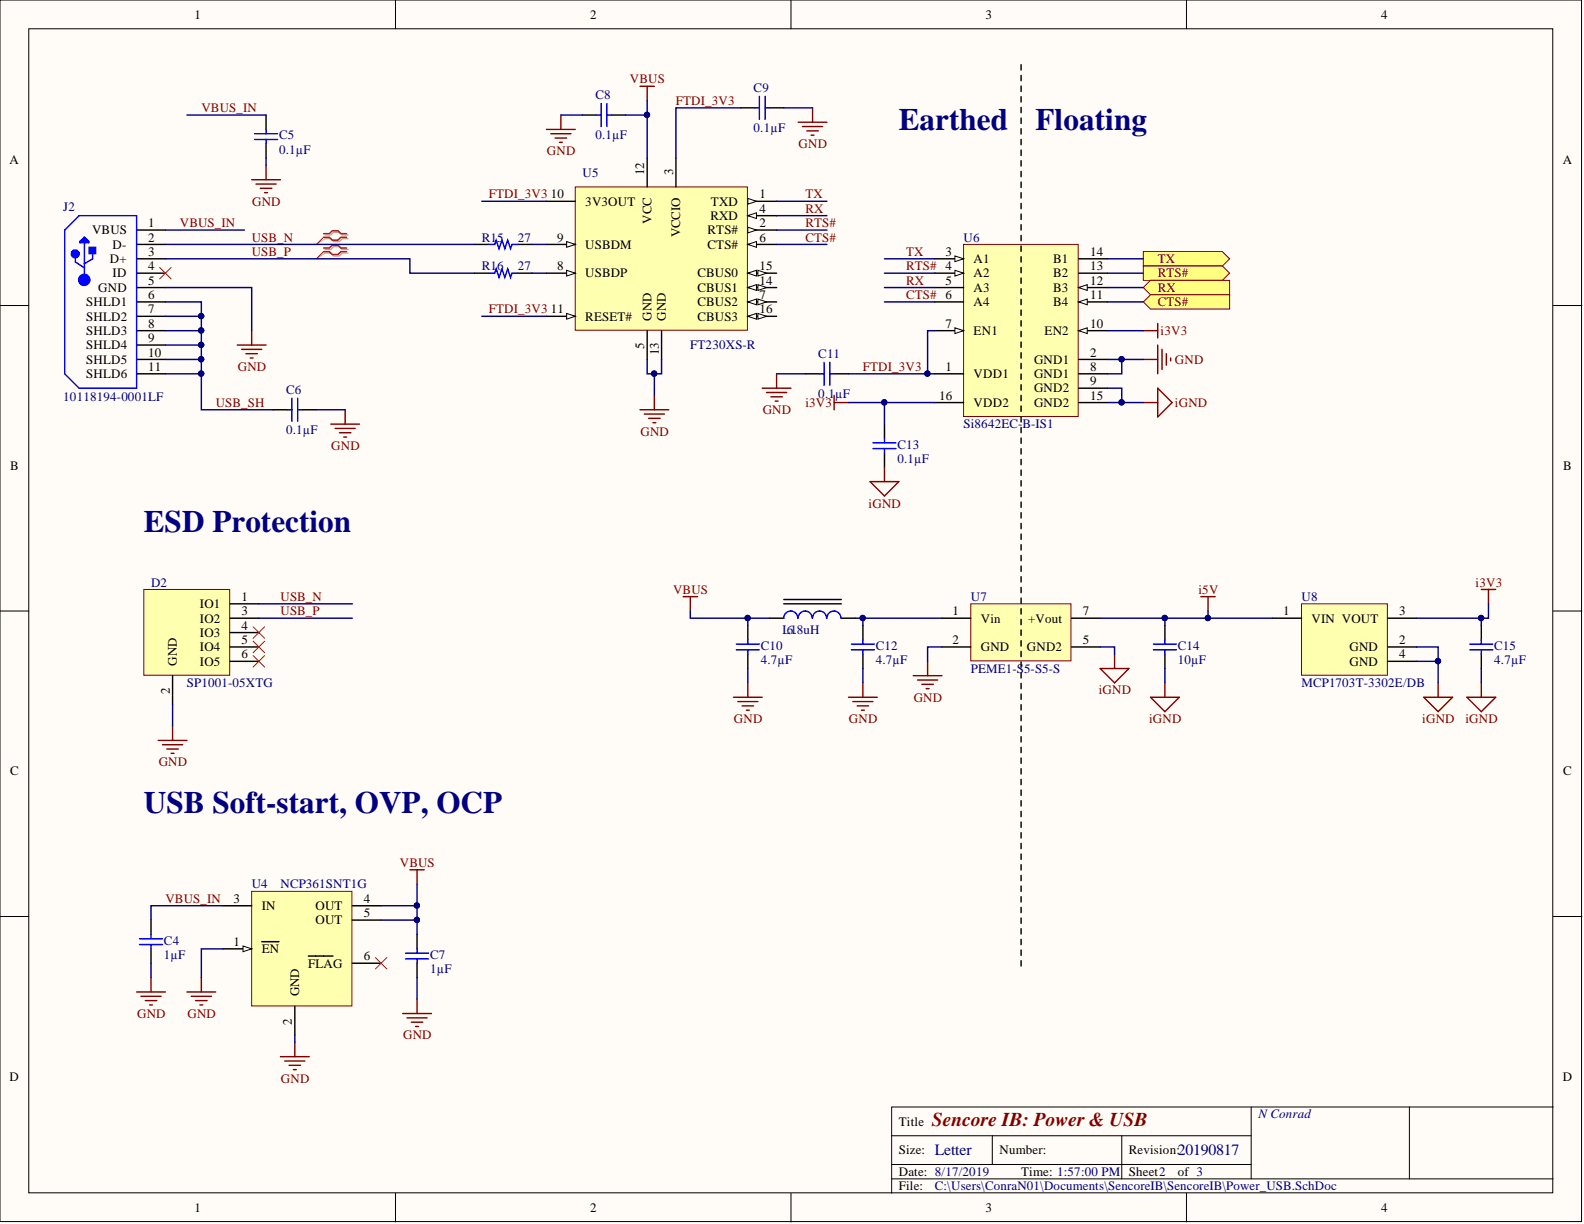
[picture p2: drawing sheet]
<svg xmlns="http://www.w3.org/2000/svg" width="279mm" height="216mm" viewBox="0 0 279 216" stroke-linecap="round" stroke-linejoin="round" font-family="sans-serif">
<defs><g id="words">
<g font-size="5.5" fill="#000080">
<text x="158.5" y="22.9">Earthed</text>
<text x="182.6" y="22.9">Floating</text>
<text x="25.4" y="93.9">ESD Protection</text>
<text x="25.4" y="143.4">USB Soft-start, OVP, OCP</text>
</g>
<text font-size="3.5" fill="#800000" x="164.4" y="198.6">Sencore IB: Power &amp; USB</text>
<g font-size="2.8" fill="#000080">
<text x="164.9" y="203.8">Letter</text>
<text x="207.8" y="203.8">20190817</text>
</g>
<g font-size="2.3">
<text x="34.3" y="3.3">1</text>
<text x="104.1" y="3.3">2</text>
<text x="173.9" y="3.3">3</text>
<text x="243.6" y="3.3">4</text>
<text x="1.7" y="29">A</text>
<text x="275.7" y="29">A</text>
<text x="97.2" y="35">10</text>
<text x="113.6" y="30.9" transform="rotate(-90 113.6 30.9)">12</text>
<text x="118.7" y="30.9" transform="rotate(-90 118.7 30.9)">3</text>
<text x="133.9" y="35">1</text>
<text x="16.2" y="41.3">VBUS</text>
<text x="26.1" y="40.1">1</text>
<text x="103.2" y="36.3">3V3OUT</text>
<text x="114.9" y="39.5" transform="rotate(-90 114.9 39.5)">VCC</text>
<text x="120" y="41.8" transform="rotate(-90 120 41.8)">VCCIO</text>
<text x="124.8" y="41.3">RTS#</text>
<text x="125.3" y="38.8">RXD</text>
<text x="125.4" y="36.3">TXD</text>
<text x="133.9" y="37.5">4</text>
<text x="133.9" y="40.1">2</text>
<text x="19.4" y="46.4">D+</text>
<text x="19.9" y="43.9">D-</text>
<text x="26.1" y="42.6">2</text>
<text x="26.1" y="45.1">3</text>
<text x="26.1" y="47.7">4</text>
<text x="98.3" y="42.6">9</text>
<text x="98.3" y="47.7">8</text>
<text x="103.2" y="43.9">USBDM</text>
<text x="124.8" y="43.9">CTS#</text>
<text x="133.9" y="42.6">6</text>
<text x="133.9" y="47.7">15</text>
<text x="166.7" y="45.1">3</text>
<text x="171.7" y="46.4">A1</text>
<text x="185.8" y="46.4">B1</text>
<text x="192.3" y="47.7">13</text>
<text x="192.3" y="45.1">14</text>
<text x="17.3" y="51.5">GND</text>
<text x="19.9" y="48.9">ID</text>
<text x="26.1" y="50.2">5</text>
<text x="26.1" y="52.7">6</text>
<text x="103.2" y="48.9">USBDP</text>
<text x="123" y="48.9">CBUS0</text>
<text x="123" y="51.5">CBUS1</text>
<text x="133.9" y="50.2">14</text>
<text x="133.9" y="52.7">7</text>
<text x="166.7" y="50.2">5</text>
<text x="171.7" y="48.9">A2</text>
<text x="171.7" y="51.5">A3</text>
<text x="185.8" y="51.5">B3</text>
<text x="185.8" y="48.9">B2</text>
<text x="192.3" y="52.7">11</text>
<text x="192.3" y="50.2">12</text>
<text x="15.2" y="54">SHLD1</text>
<text x="15.2" y="56.6">SHLD2</text>
<text x="15.2" y="59.1">SHLD3</text>
<text x="26.1" y="55.3">7</text>
<text x="26.1" y="57.8">8</text>
<text x="97.2" y="55.3">11</text>
<text x="103.2" y="56.6">RESET#</text>
<text x="114.9" y="56.6" transform="rotate(-90 114.9 56.6)">GND</text>
<text x="117.5" y="56.6" transform="rotate(-90 117.5 56.6)">GND</text>
<text x="123" y="54">CBUS2</text>
<text x="123" y="56.6">CBUS3</text>
<text x="133.9" y="55.3">16</text>
<text x="166.7" y="57.8">7</text>
<text x="171.7" y="54">A4</text>
<text x="171.7" y="59.1">EN1</text>
<text x="184.3" y="59.1">EN2</text>
<text x="185.8" y="54">B4</text>
<text x="192.3" y="57.8">10</text>
<text x="15.2" y="61.6">SHLD4</text>
<text x="15.2" y="64.2">SHLD5</text>
<text x="26.1" y="60.4">9</text>
<text x="26.1" y="65.4">11</text>
<text x="26.1" y="62.9">10</text>
<text x="113.6" y="61.5" transform="rotate(-90 113.6 61.5)">5</text>
<text x="116.2" y="62.6" transform="rotate(-90 116.2 62.6)">13</text>
<text x="166.7" y="65.4">1</text>
<text x="182.4" y="64.2">GND1</text>
<text x="192.3" y="62.9">2</text>
<text x="192.3" y="65.4">8</text>
<text x="15.2" y="66.7">SHLD6</text>
<text x="165.6" y="70.5">16</text>
<text x="171.7" y="66.7">VDD1</text>
<text x="171.7" y="71.8">VDD2</text>
<text x="182.4" y="66.7">GND1</text>
<text x="182.4" y="69.2">GND2</text>
<text x="182.4" y="71.8">GND2</text>
<text x="192.3" y="68">9</text>
<text x="192.3" y="70.5">15</text>
<text x="1.8" y="82.8">B</text>
<text x="275.7" y="82.8">B</text>
<text x="35.3" y="107.3">IO1</text>
<text x="42.6" y="106">1</text>
<text x="35.3" y="109.8">IO2</text>
<text x="35.3" y="112.3">IO3</text>
<text x="42.6" y="108.5">3</text>
<text x="42.6" y="111.1">4</text>
<text x="42.6" y="113.6">5</text>
<text x="168" y="108.5">1</text>
<text x="168" y="113.6">2</text>
<text x="173" y="109.8">Vin</text>
<text x="181.4" y="109.8">+Vout</text>
<text x="191" y="113.6">5</text>
<text x="191" y="108.5">7</text>
<text x="226.4" y="108.5">1</text>
<text x="231.4" y="109.8">VIN VOUT</text>
<text x="246.8" y="113.6">2</text>
<text x="246.8" y="108.5">3</text>
<text x="31.2" y="117.4" transform="rotate(-90 31.2 117.4)">GND</text>
<text x="35.3" y="114.9">IO4</text>
<text x="35.3" y="117.4">IO5</text>
<text x="42.6" y="116.1">6</text>
<text x="173" y="114.9">GND</text>
<text x="181.1" y="114.9">GND2</text>
<text x="238" y="114.9">GND</text>
<text x="238" y="117.4">GND</text>
<text x="246.8" y="116.1">4</text>
<text x="29.9" y="122.4" transform="rotate(-90 29.9 122.4)">2</text>
<text x="1.8" y="136.8">C</text>
<text x="275.7" y="136.8">C</text>
<text x="41.2" y="159.3">3</text>
<text x="46.2" y="160.5">IN</text>
<text x="55.6" y="160.5">OUT</text>
<text x="64.2" y="159.3">4</text>
<text x="64.2" y="161.8">5</text>
<text x="41.2" y="166.9">1</text>
<text x="55.6" y="163.1">OUT</text>
<text x="46.2" y="168.1">EN</text>
<text x="54.4" y="170.7">FLAG</text>
<text x="64.2" y="169.4">6</text>
<text x="52.8" y="175.7" transform="rotate(-90 52.8 175.7)">GND</text>
<text x="51.5" y="180.7" transform="rotate(-90 51.5 180.7)">2</text>
<text x="1.7" y="190.6">D</text>
<text x="275.7" y="190.6">D</text>
<text x="158.5" y="198.6">Title</text>
<text x="158.5" y="203.6">Size:</text>
<text x="176.3" y="203.6">Number:</text>
<text x="199.1" y="203.6">Revision:</text>
<text x="158.5" y="207.4">Date: 8/17/2019</text>
<text x="158.5" y="210">File:</text>
<text x="180.1" y="207.4">Time: 1:57:00 PM</text>
<text x="199.1" y="207.4">Sheet2</text>
<text x="207.8" y="207.4">of 3</text>
<text x="34.3" y="213.8">1</text>
<text x="104.1" y="213.8">2</text>
<text x="173.9" y="213.8">3</text>
<text x="243.6" y="213.8">4</text>
</g>
<g font-size="2.3" fill="#000080">
<text x="105" y="17.5">C8</text>
<text x="132.9" y="16.2">C9</text>
<text x="132.9" y="23.3">0.1µF</text>
<text x="49.2" y="27.1">0.1µF</text>
<text x="49.2" y="24.6">C5</text>
<text x="105" y="24.6">0.1µF</text>
<text x="102.7" y="31.2">U5</text>
<text x="11.2" y="37.3">J2</text>
<text x="85" y="42.6">R15</text>
<text x="85" y="47.7">R16</text>
<text x="91.3" y="42.6">27</text>
<text x="91.3" y="47.7">27</text>
<text x="170" y="42.6">U6</text>
<text x="121.8" y="61.6">FT230XS-R</text>
<text x="144.3" y="63.1">C11</text>
<text x="11.2" y="70.8">10118194-0001LF</text>
<text x="50.5" y="69.5">C6</text>
<text x="144.3" y="70.2">0.1</text>
<text x="147.3" y="70.2">µF</text>
<text x="50.5" y="76.6">0.1µF</text>
<text x="170" y="75.6">Si8642EC-B-IS1</text>
<text x="158.3" y="81.7">0.1µF</text>
<text x="158.3" y="79.1">C13</text>
<text x="26.6" y="103.5">D2</text>
<text x="171.2" y="106">U7</text>
<text x="229.6" y="106">U8</text>
<text x="138" y="111.8">L61.8uH</text>
<text x="134.2" y="117.2">4.7µF</text>
<text x="134.2" y="114.6">C10</text>
<text x="154.5" y="117.2">4.7µF</text>
<text x="154.5" y="114.6">C12</text>
<text x="171.2" y="118.7">PEME1-S5-S5-S</text>
<text x="207.8" y="117.2">10µF</text>
<text x="207.8" y="114.6">C14</text>
<text x="263.6" y="117.2">4.7µF</text>
<text x="263.6" y="114.6">C15</text>
<text x="33" y="121.2">SP1001-05XTG</text>
<text x="229.6" y="121.2">MCP1703T-3302E/DB</text>
<text x="44.4" y="156.7">U4</text>
<text x="49.5" y="156.7">NCP361SNT1G</text>
<text x="28.9" y="166.6">C4</text>
<text x="28.9" y="169.1">1µF</text>
<text x="75.8" y="171.7">1µF</text>
<text x="75.8" y="169.1">C7</text>
<text x="222" y="197.3">N Conrad</text>
<text x="164.9" y="210">C:\Users\ConraN01\Documents\SencoreIB\SencoreIB\Power_USB.SchDoc</text>
</g>
<g font-size="2.3" fill="#800000">
<text x="111.1" y="14.7">VBUS</text>
<text x="35.5" y="19.8">VBUS_IN</text>
<text x="119.2" y="18.5">FTDI_3V3</text>
<text x="96.5" y="27.4">GND</text>
<text x="140.9" y="26.1">GND</text>
<text x="86.2" y="35">FTDI_3V3</text>
<text x="142.1" y="35">TX</text>
<text x="31.7" y="40.1">VBUS_IN</text>
<text x="44.5" y="36.3">GND</text>
<text x="142.1" y="37.5">RX</text>
<text x="142.1" y="40.1">RTS#</text>
<text x="44.4" y="42.6">USB_N</text>
<text x="44.4" y="45.1">USB_P</text>
<text x="142.1" y="42.6">CTS#</text>
<text x="159.8" y="45.1">TX</text>
<text x="159.8" y="47.7">RTS# 4</text>
<text x="204.2" y="46.4">TX</text>
<text x="159.8" y="50.2">RX</text>
<text x="159.8" y="52.7">CTS# 6</text>
<text x="204.2" y="48.9">RTS#</text>
<text x="204.2" y="51.5">RX</text>
<text x="86.2" y="55.3">FTDI_3V3</text>
<text x="204.2" y="54">CTS#</text>
<text x="204.7" y="59.1">i3V3</text>
<text x="41.9" y="65.4">GND</text>
<text x="152.2" y="65.4">FTDI_3V3</text>
<text x="207.3" y="64.2">GND</text>
<text x="38.1" y="71.8">USB_SH</text>
<text x="142.1" y="71.8">i3V3</text>
<text x="207.3" y="71.8">iGND</text>
<text x="113" y="76.8">GND</text>
<text x="134.5" y="73">GND</text>
<text x="58.4" y="79.4">GND</text>
<text x="153.2" y="89.5">iGND</text>
<text x="49.5" y="106">USB_N</text>
<text x="118.7" y="104.7">VBUS</text>
<text x="211.4" y="104.7">i5V</text>
<text x="260.3" y="103.5">i3V3</text>
<text x="49.5" y="108.5">USB_P</text>
<text x="161.2" y="123.8">GND</text>
<text x="193.8" y="122.5">iGND</text>
<text x="129.5" y="127.6">GND</text>
<text x="149.8" y="127.6">GND</text>
<text x="202.7" y="127.6">iGND</text>
<text x="250.9" y="127.6">iGND</text>
<text x="258.5" y="127.6">iGND</text>
<text x="28" y="135.2">GND</text>
<text x="70.5" y="152.9">VBUS</text>
<text x="29.2" y="159.3">VBUS_IN</text>
<text x="24.2" y="179.5">GND</text>
<text x="33.1" y="179.5">GND</text>
<text x="71.1" y="183.3">GND</text>
<text x="49.6" y="191">GND</text>
</g>
</g></defs>
<g fill="#fffcf8" stroke="#000" stroke-width=".18">
<path d="M0 0h279v215.5h-279z"/>
<path d="M5.1 5.1h268.8v205.3h-268.8z"/>
</g>
<g fill="none" stroke="#000" stroke-width=".18">
<path d="M69.8 0v5.1M139.5 0v5.1M209.3 0v5.1M0 53.9h5.1M274 53.9h5M0 107.8h5.1M274 107.8h5M0 161.7h5.1M274 161.7h5M220.7 195.3v12.6M248.6 195.3h-91.3v15.2M274 195.3h-25.4v12.6"/>
<path d="M69.8 210.5v5M139.5 210.5v5M157.3 200.3h63.4M157.3 207.9h116.7M157.3 205.4h63.4M175 200.3v5.1M197.9 200.3v7.6M209.3 210.5v5"/>
</g>
<path d="M171.2 106.5h17.7v10.1h-17.7z" fill="#ffffb0" stroke="#800000" stroke-width=".18"/>
<g fill="none" stroke="#000" stroke-width=".25">
<path d="M24.1 40.6h5.1M24.1 43.1h5.1M24.1 45.6h5.1M24.1 48.2h5.1M24.1 50.7h5.1M24.1 53.3h5.1M24.1 55.8h5.1M24.1 58.3h5.1M24.1 60.9h5.1M24.1 65.9h5.1M24.1 63.4h5.1M131.9 110.3v2.5"/>
<path d="M131.9 115.4v2.5M135.7 109h2.6M138.3 106.5h10.1M138.3 105.7h10.1M148.4 109h2.5M152.2 110.3v2.5M152.2 115.4v2.5M166.2 109h5M166.2 114.1h5M189 109h5.1M189 114.1h5.1M205.5 110.3v2.5"/>
<path d="M205.5 115.4v2.5"/>
</g>
<g fill="none" stroke="#800000" stroke-width=".25">
<path d="M44.4 58.3v2.6M41.9 60.9h5M42.6 61.6h3.6M43.4 62.4h2M44.1 63.1h.5M161.1 119.2h5.1M161.8 119.9h3.6M163.6 116.7v2.5M194.1 117.9h5l-2.5 2.6zM196.6 115.4v2.5M211.8 105.2h2.6M213.1 105.2v2.6"/>
<path d="M129.4 123h5M130.1 123.8h3.6M130.9 124.5h2M131.7 125.3h.5M131.9 120.5v2.5M149.7 123h5M150.4 123.8h3.6M151.2 124.5h2M152 125.3h.5M152.2 120.5v2.5M162.6 120.7h2M163.4 121.5h.5"/>
<path d="M202.9 123h5.1l-2.5 2.5zM205.5 120.5v2.5"/>
</g>
<g fill="none" stroke="#00f" stroke-width=".25">
<path d="M11.4 40.6l2.6-2.6h10.1v30.5h-10.1l-2.6-2.6zM13.3 45.2v1l1.6 1M14.1 42.6l.8-.8 .8 .8v.2h-1.6zM14.1 42.6h1.4M14.9 42.8v6.6M14.9 42l-.4 .4h.8l-.4-.2M16.3 44.5v1.1l-1.4 .9M129.9 113.6h4M129.9 114.6h4M131.9 112.8v.8M131.9 114.6v.8M140.7 109a1.23 1.23 0 0 0-1.2-1.2 1.23 1.23 0 0 0-1.2 1.2"/>
<path d="M143.2 109a1.23 1.23 0 0 0-1.2-1.2 1.23 1.23 0 0 0-1.2 1.2M145.8 109a1.23 1.23 0 0 0-1.2-1.2 1.23 1.23 0 0 0-1.3 1.2M148.3 109a1.23 1.23 0 0 0-1.2-1.2 1.23 1.23 0 0 0-1.2 1.2M150.2 113.6h4M150.2 114.6h4M152.2 112.8v.8M152.2 114.6v.8M203.4 113.6h4.1M203.4 114.6h4.1M205.5 112.8v.8M205.5 114.6v.8"/>
</g>
<path d="M15.7 43.6h1.2v1.1h-1.2z" fill="#00f" stroke="#00f" stroke-width=".25"/>
<g fill="none" stroke="#00f" stroke-width="1.3">
<circle cx="13.3" cy="44.8" r=".16"/>
<circle cx="14.9" cy="49.4" r=".47"/>
</g>
<path d="M28.2 47.2l2 2M30.2 47.2l-2 2" fill="none" stroke="#f00" stroke-width=".18"/>
<path d="M229.6 106.5h15.1v12.6h-15.1z" fill="#ffffb0" stroke="#800000" stroke-width=".18"/>
<path d="M224.5 109h5.1M244.8 109h5.1M244.8 114.1h5.1M244.8 116.7h5.1M261.3 110.3v2.5M261.3 115.4v2.5" fill="none" stroke="#000" stroke-width=".25"/>
<path d="M261.3 104h2.5M262.6 104v2.5M251.1 123h5.1l-2.5 2.5zM253.7 120.5v2.5M258.7 123h5.1l-2.5 2.5zM261.3 120.5v2.5" fill="none" stroke="#800000" stroke-width=".25"/>
<path d="M259.3 113.6h4M259.3 114.6h4M261.3 112.8v.8M261.3 114.6v.8" fill="none" stroke="#00f" stroke-width=".25"/>
<path d="M101.5 33h30.3v25.3h-30.3z" fill="#ffffb0" stroke="#800000" stroke-width=".18"/>
<path d="M96.4 35.5h5.1M114.2 27.9v5.1M119.2 27.9v5.1M96.4 43.1h5.1M114.2 58.3v5.1M116.7 58.3v5.1" fill="none" stroke="#000" stroke-width=".25"/>
<path d="M99.9 42.6l1.6 .5-1.6 .5z" fill="#fffcf8"/>
<path d="M99.9 42.6l1.6 .5-1.6 .5z" fill="none" stroke="#000" stroke-width=".18"/>
<path d="M96.4 48.2h5.1" fill="none" stroke="#000" stroke-width=".25"/>
<path d="M99.9 47.7l1.6 .5-1.6 .5z" fill="#fffcf8"/>
<path d="M99.9 47.7l1.6 .5-1.6 .5z" fill="none" stroke="#000" stroke-width=".18"/>
<path d="M96.4 55.8h5.1" fill="none" stroke="#000" stroke-width=".25"/>
<path d="M99.9 55.3l1.6 .5-1.6 .5z" fill="#fffcf8"/>
<path d="M99.9 55.3l1.6 .5-1.6 .5z" fill="none" stroke="#000" stroke-width=".18"/>
<path d="M131.9 35.5h5.1" fill="none" stroke="#000" stroke-width=".25"/>
<path d="M131.9 35l1.5 .5-1.5 .5z" fill="#fffcf8"/>
<path d="M131.9 35l1.5 .5-1.5 .5z" fill="none" stroke="#000" stroke-width=".18"/>
<path d="M131.9 38h5.1" fill="none" stroke="#000" stroke-width=".25"/>
<path d="M131.9 38l1.5-.5v1z" fill="#fffcf8"/>
<path d="M131.9 38l1.5-.5v1z" fill="none" stroke="#000" stroke-width=".18"/>
<path d="M131.9 40.6h5.1" fill="none" stroke="#000" stroke-width=".25"/>
<path d="M131.9 40.1l1.5 .5-1.5 .5z" fill="#fffcf8"/>
<path d="M131.9 40.1l1.5 .5-1.5 .5z" fill="none" stroke="#000" stroke-width=".18"/>
<path d="M131.9 43.1h5.1" fill="none" stroke="#000" stroke-width=".25"/>
<path d="M131.9 43.1l1.5-.5v1z" fill="#fffcf8"/>
<path d="M131.9 43.1l1.5-.5v1z" fill="none" stroke="#000" stroke-width=".18"/>
<path d="M131.9 48.2h5.1" fill="none" stroke="#000" stroke-width=".25"/>
<path d="M131.9 48.2l1.5-.5v1z" fill="#fffcf8"/>
<path d="M131.9 48.2l1.5-.5v1z" fill="none" stroke="#000" stroke-width=".18"/>
<path d="M133.7 47.7l1.5 .5-1.5 .5z" fill="#fffcf8"/>
<path d="M133.7 47.7l1.5 .5-1.5 .5z" fill="none" stroke="#000" stroke-width=".18"/>
<path d="M131.9 50.7h5.1" fill="none" stroke="#000" stroke-width=".25"/>
<path d="M131.9 50.7l1.5-.5v1z" fill="#fffcf8"/>
<path d="M131.9 50.7l1.5-.5v1z" fill="none" stroke="#000" stroke-width=".18"/>
<path d="M133.7 50.2l1.5 .5-1.5 .5z" fill="#fffcf8"/>
<path d="M133.7 50.2l1.5 .5-1.5 .5z" fill="none" stroke="#000" stroke-width=".18"/>
<path d="M131.9 53.3h5.1" fill="none" stroke="#000" stroke-width=".25"/>
<path d="M131.9 53.3l1.5-.6v1.1z" fill="#fffcf8"/>
<path d="M131.9 53.3l1.5-.6v1.1z" fill="none" stroke="#000" stroke-width=".18"/>
<path d="M133.7 52.7l1.5 .6-1.5 .5z" fill="#fffcf8"/>
<path d="M133.7 52.7l1.5 .6-1.5 .5z" fill="none" stroke="#000" stroke-width=".18"/>
<path d="M131.9 55.8h5.1" fill="none" stroke="#000" stroke-width=".25"/>
<path d="M131.9 55.8l1.5-.5v1z" fill="#fffcf8"/>
<path d="M131.9 55.8l1.5-.5v1z" fill="none" stroke="#000" stroke-width=".18"/>
<path d="M133.7 55.3l1.5 .5-1.5 .5z" fill="#fffcf8"/>
<path d="M133.7 55.3l1.5 .5-1.5 .5z" fill="none" stroke="#000" stroke-width=".18"/>
<g fill="none" stroke="#800000" stroke-width=".25">
<path d="M112.9 15.2h2.5M114.2 15.2v2.6M143.3 19v2.6M96.4 22.8h5.1M97.2 23.6h3.5M97.9 24.3h2M98.7 25.1h.5M98.9 20.3v2.5M140.8 21.6h5.1M141.5 22.3h3.6M142.3 23.1h2M143.1 23.8h.5"/>
<path d="M112.9 72.3h5.1M113.6 73h3.6M114.4 73.8h2M115.2 74.6h.5M115.4 69.7v2.6M72.3 153.4h2.5M73.6 153.4v2.6"/>
</g>
<path d="M130.6 19h2.6M135.7 19h2.6M102.7 20.3h2.6M107.8 20.3h2.5" fill="none" stroke="#000" stroke-width=".25"/>
<path d="M106 18.3v4M107.1 18.3v4M133.2 19h.7M133.9 17v4.1M135 17v4.1M135 19h.7M105.3 20.3h.7M107.1 20.3h.7" fill="none" stroke="#00f" stroke-width=".25"/>
<path d="M170 43.1h20.2v30.4h-20.2z" fill="#ffffb0" stroke="#800000" stroke-width=".18"/>
<path d="M164.9 45.6h5.1M164.9 65.9h5.1M190.3 63.4h5" fill="none" stroke="#000" stroke-width=".25"/>
<path d="M168.4 45.1l1.6 .5-1.6 .6z" fill="#fffcf8"/>
<path d="M168.4 45.1l1.6 .5-1.6 .6z" fill="none" stroke="#000" stroke-width=".18"/>
<path d="M164.9 48.2h5.1" fill="none" stroke="#000" stroke-width=".25"/>
<path d="M168.4 47.7l1.6 .5-1.6 .5z" fill="#fffcf8"/>
<path d="M168.4 47.7l1.6 .5-1.6 .5z" fill="none" stroke="#000" stroke-width=".18"/>
<path d="M164.9 50.7h5.1M164.9 53.3h5.1M164.9 58.3h5.1" fill="none" stroke="#000" stroke-width=".25"/>
<path d="M168.4 57.8l1.6 .5-1.6 .5z" fill="#fffcf8"/>
<path d="M168.4 57.8l1.6 .5-1.6 .5z" fill="none" stroke="#000" stroke-width=".18"/>
<path d="M190.3 58.3h5M190.3 65.9h5M190.3 68.5h5" fill="none" stroke="#000" stroke-width=".25"/>
<path d="M190.3 58.3l1.5-.5v1z" fill="#fffcf8"/>
<path d="M190.3 58.3l1.5-.5v1z" fill="none" stroke="#000" stroke-width=".18"/>
<path d="M190.3 53.3h5" fill="none" stroke="#000" stroke-width=".25"/>
<path d="M190.3 53.3l1.5-.6v1.1z" fill="#fffcf8"/>
<path d="M190.3 53.3l1.5-.6v1.1z" fill="none" stroke="#000" stroke-width=".18"/>
<path d="M190.3 50.7h5" fill="none" stroke="#000" stroke-width=".25"/>
<path d="M190.3 50.7l1.5-.5v1z" fill="#fffcf8"/>
<path d="M190.3 50.7l1.5-.5v1z" fill="none" stroke="#000" stroke-width=".18"/>
<g fill="none" stroke="#000" stroke-width=".25">
<path d="M83.7 48.2h2.5M83.7 43.1h2.5M91.3 48.2h2.6M91.3 43.1h2.6M190.3 48.2h5M190.3 45.6h5M48.2 72.3h2.5M53.3 72.3h2.5M142.1 65.9h2.5M147.1 65.9h2.6M156 74.8v2.5M156 79.9v2.5"/>
<path d="M164.9 71h5.1M190.3 71h5"/>
</g>
<g fill="none" stroke="#800000" stroke-width=".25">
<path d="M58.3 74.8h5.1M59.1 75.6h3.6M59.9 76.3h2M60.6 77.1h.5M60.9 72.3v2.5M134.4 68.5h5.1M135.2 69.2h3.6M136 70h2M136.7 70.8h.5M137 65.9v2.6M147.1 71h2.6M147.1 69.7v2.6"/>
<path d="M201.7 63.4h2.5M201.7 71h2.5M204.2 60.9v5M204.2 68.5l2.5 2.5-2.5 2.5zM205 61.6v3.6M205.7 62.4v2M206.5 63.1v.6M153.5 85h5l-2.5 2.5zM156 82.4v2.6"/>
</g>
<g fill="none" stroke="#00f" stroke-width=".25">
<path d="M86.2 43.1h1.1l.2-.7 .5 1.5 .5-1.5 .5 1.5 .5-1.5 .6 1.5 .2-.8h1M86.2 48.2h1.1l.2-.8 .5 1.5 .5-1.5 .5 1.5 .5-1.5 .6 1.5 .2-.7h1M50.7 72.3h.8M51.5 70.2v4.1M52.5 70.2v4.1M52.5 72.3h.8M144.6 65.9h.8M145.4 63.9v4.1M146.4 63.9v4.1M146.4 65.9h.7M154 78.1h4M154 79.1h4"/>
<path d="M156 77.3v.8M156 79.1v.8"/>
</g>
<path d="M180.1 11.4v159.8" fill="none" stroke="#000" stroke-width=".25" stroke-dasharray=".9 .9"/>
<path d="M57.3 41.5h1l.6-.5h1l.5 .5h1M57.3 42.1h1l.6 .5h1l.5-.5h1M57.3 44h1l.6-.5h1l.5 .5h1M57.3 44.6h1l.6 .5h1l.5-.5h1" fill="none" stroke="#d0a19e" stroke-width=".25"/>
<path d="M57.3 42.1l-1.5 1M57.3 44.6l-1.5 1" fill="none" stroke="#d0a19e" stroke-width=".18"/>
<path d="M57.1 41.2h1l.5-.5h1l.5 .5h1M57.1 41.8h1l.5 .6h1l.5-.6h1M57.1 43.7h1l.5-.5h1l.5 .5h1M57.1 44.4h1l.5 .5h1l.5-.5h1" fill="none" stroke="#f00" stroke-width=".25"/>
<path d="M57.1 41.8l-1.3 1.3M57.1 44.4l-1.3 1.2" fill="none" stroke="#f00" stroke-width=".18"/>
<path d="M44.4 157.2h17.7v20.2h-17.7z" fill="#ffffb0" stroke="#800000" stroke-width=".18"/>
<path d="M39.3 167.4h5.1" fill="none" stroke="#000" stroke-width=".25"/>
<path d="M42.9 166.9l1.5 .5-1.5 .5z" fill="#fffcf8"/>
<path d="M42.9 166.9l1.5 .5-1.5 .5z" fill="none" stroke="#000" stroke-width=".18"/>
<path d="M39.3 159.8h5.1M62.2 159.8h5M26.6 162.3v2.5M26.6 167.4v2.5M46.2 166.1h3M52 177.5v5.1M54.4 168.6h4.3M62.2 162.3h5M62.2 169.9h5M73.6 164.8v2.6M73.6 169.9v2.5" fill="none" stroke="#000" stroke-width=".25"/>
<g fill="none" stroke="#800000" stroke-width=".25">
<path d="M24.1 175h5.1M24.9 175.7h3.5M25.6 176.5h2.1M26.4 177.3h.5M26.6 172.4v2.6M33 175h5.1M33.7 175.7h3.6M34.5 176.5h2M35.3 177.3h.5M35.5 172.4v2.6M71 178.8h5.1M71.8 179.5h3.5"/>
<path d="M73.6 176.2v2.6M49.5 186.4h5M50.2 187.1h3.6M51 187.9h2M51.7 188.7h.6M52 183.9v2.5M72.6 180.3h2M73.3 181.1h.5"/>
</g>
<path d="M24.6 165.6h4.1M24.6 166.6h4.1M26.6 164.8v.8M26.6 166.6v.8M71.5 168.1h4.1M71.5 169.1h4.1M73.6 167.4v.7M73.6 169.1v.8" fill="none" stroke="#00f" stroke-width=".25"/>
<path d="M66.2 168.9l2 2M68.2 168.9l-2 2" fill="none" stroke="#f00" stroke-width=".18"/>
<path d="M25.4 104h15.1v15.1h-15.1z" fill="#ffffb0" stroke="#800000" stroke-width=".18"/>
<path d="M30.4 119.2v5.1M40.6 106.5h5.1M40.6 109h5.1M40.6 111.6h5.1M40.6 114.1h5.1M40.6 116.7h5.1" fill="none" stroke="#000" stroke-width=".25"/>
<path d="M44.6 110.6l2.1 2M44.6 113.1l2.1 2M44.6 115.6l2.1 2.1M46.7 110.6l-2.1 2M46.7 113.1l-2.1 2M46.7 115.6l-2.1 2.1" fill="none" stroke="#f00" stroke-width=".18"/>
<g fill="#ffff80" stroke="#800000" stroke-width=".18">
<path d="M201.7 44.4h13.9l1.3 1.2-1.3 1.3h-13.9z" fill-rule="evenodd"/>
<path d="M201.7 46.9h13.9l1.3 1.3-1.3 1.3h-13.9z" fill-rule="evenodd"/>
<path d="M201.7 50.7l1.2-1.2h14v2.5h-14z" fill-rule="evenodd"/>
<path d="M201.7 53.3l1.2-1.3h14v2.5h-14z" fill-rule="evenodd"/>
</g>
<path d="M46.9 20.3v2.5M46.9 25.4v2.5" fill="none" stroke="#000" stroke-width=".25"/>
<path d="M44.9 24.6h4.1M44.9 23.6h4.1M46.9 22.8v.8M46.9 24.6v.8" fill="none" stroke="#00f" stroke-width=".25"/>
<g fill="none" stroke="#800000" stroke-width=".25">
<path d="M44.4 31.7h5.1M45.2 32.5h3.5M45.9 33.2h2M46.7 34h.5M46.9 29.2v2.5M201.7 58.3h2.5M204.2 57.1v2.5M120.5 105.2h2.5M121.8 105.2v2.6M27.9 130.6h5.1M28.7 131.4h3.5M29.4 132.1h2.1"/>
<path d="M30.2 132.9h.5M30.4 128.1v2.5"/>
</g>
<g fill="none" stroke="#000080" stroke-width=".25">
<path d="M114.2 17.8v10.1M130.6 19h-11.4v8.9M138.3 19h5M33 20.3h13.9M46.9 27.9v1.3M85 35.5h11.4M98.9 20.3h3.8M110.3 20.3h3.9M137 35.5h8.9M137 38h8.9M29.2 50.7h15.2v7.6M29.2 53.3h6.3v12.6h-6.3"/>
<path d="M29.2 45.6h43.1v2.6h11.4M29.2 55.8h6.3M29.2 58.3h6.3M29.2 40.6h13.9M29.2 43.1h54.5M85 55.8h11.4M93.9 48.2h2.5M93.9 43.1h2.5M137 40.6h8.9M137 43.1h8.9M156 45.6h8.9M156 48.2h8.9"/>
<path d="M156 50.7h8.9M156 53.3h8.9M164.9 58.3h-1.3v7.6M195.3 58.3h6.4M195.3 45.6h6.4M195.3 48.2h6.4M195.3 50.7h6.4M195.3 53.3h6.4M29.2 60.9h6.3M29.2 63.4h6.3M35.5 65.9v6.4h12.7M55.8 72.3h5.1"/>
<path d="M114.2 63.4v2.5h2.5v-2.5M115.4 65.9v3.8M137 65.9h5.1M149.7 65.9h15.2M149.7 71h15.2M156 71v3.8M195.3 63.4h6.4M195.3 68.5h2.6v2.5h3.8M195.3 71h2.6M197.9 63.4v2.5h-2.6M45.7 109h16.5M45.7 106.5h16.5"/>
<path d="M121.8 107.8v1.2h10.1M131.9 117.9v2.6M135.7 109h-3.8v1.3M150.9 109h1.3M152.2 117.9v2.6M166.2 114.1h-2.6v2.6M166.2 109h-14v1.3M194.1 114.1h2.5v1.3M205.5 109v1.3M205.5 117.9v2.6M213.1 107.8v1.2h-19M213.1 109h11.4"/>
<path d="M249.9 114.1h3.8v6.4M249.9 116.7h3.8M261.3 109v1.3M261.3 117.9v2.6M262.6 106.5v2.5h-12.7M30.4 124.3v3.8M39.3 159.8h-12.7v2.5M67.2 159.8h6.4M73.6 156v6.3h-6.4M26.6 169.9v2.5M39.3 167.4h-3.8v5M73.6 162.3v2.5"/>
<path d="M73.6 172.4v3.8M52 182.6v1.3"/>
</g>
<g fill="#000080" stroke="#000080" stroke-width=".18">
<circle cx="205.4" cy="109" r=".47"/>
<circle cx="152.2" cy="109" r=".47"/>
<circle cx="131.9" cy="109" r=".47"/>
<circle cx="35.5" cy="55.8" r=".47"/>
<circle cx="35.5" cy="58.3" r=".47"/>
<circle cx="35.5" cy="60.8" r=".47"/>
<circle cx="35.5" cy="63.4" r=".47"/>
<circle cx="213" cy="109" r=".47"/>
<circle cx="261.2" cy="109" r=".47"/>
<circle cx="253.6" cy="116.6" r=".47"/>
<circle cx="115.4" cy="65.9" r=".47"/>
<circle cx="114.1" cy="20.3" r=".47"/>
<circle cx="163.6" cy="65.9" r=".47"/>
<circle cx="197.8" cy="63.4" r=".47"/>
<circle cx="197.8" cy="71" r=".47"/>
<circle cx="156" cy="71" r=".47"/>
<circle cx="35.5" cy="65.9" r=".47"/>
<circle cx="73.5" cy="159.7" r=".47"/>
<circle cx="73.5" cy="162.3" r=".47"/>
</g>
<use href="#words"/>
</svg>
